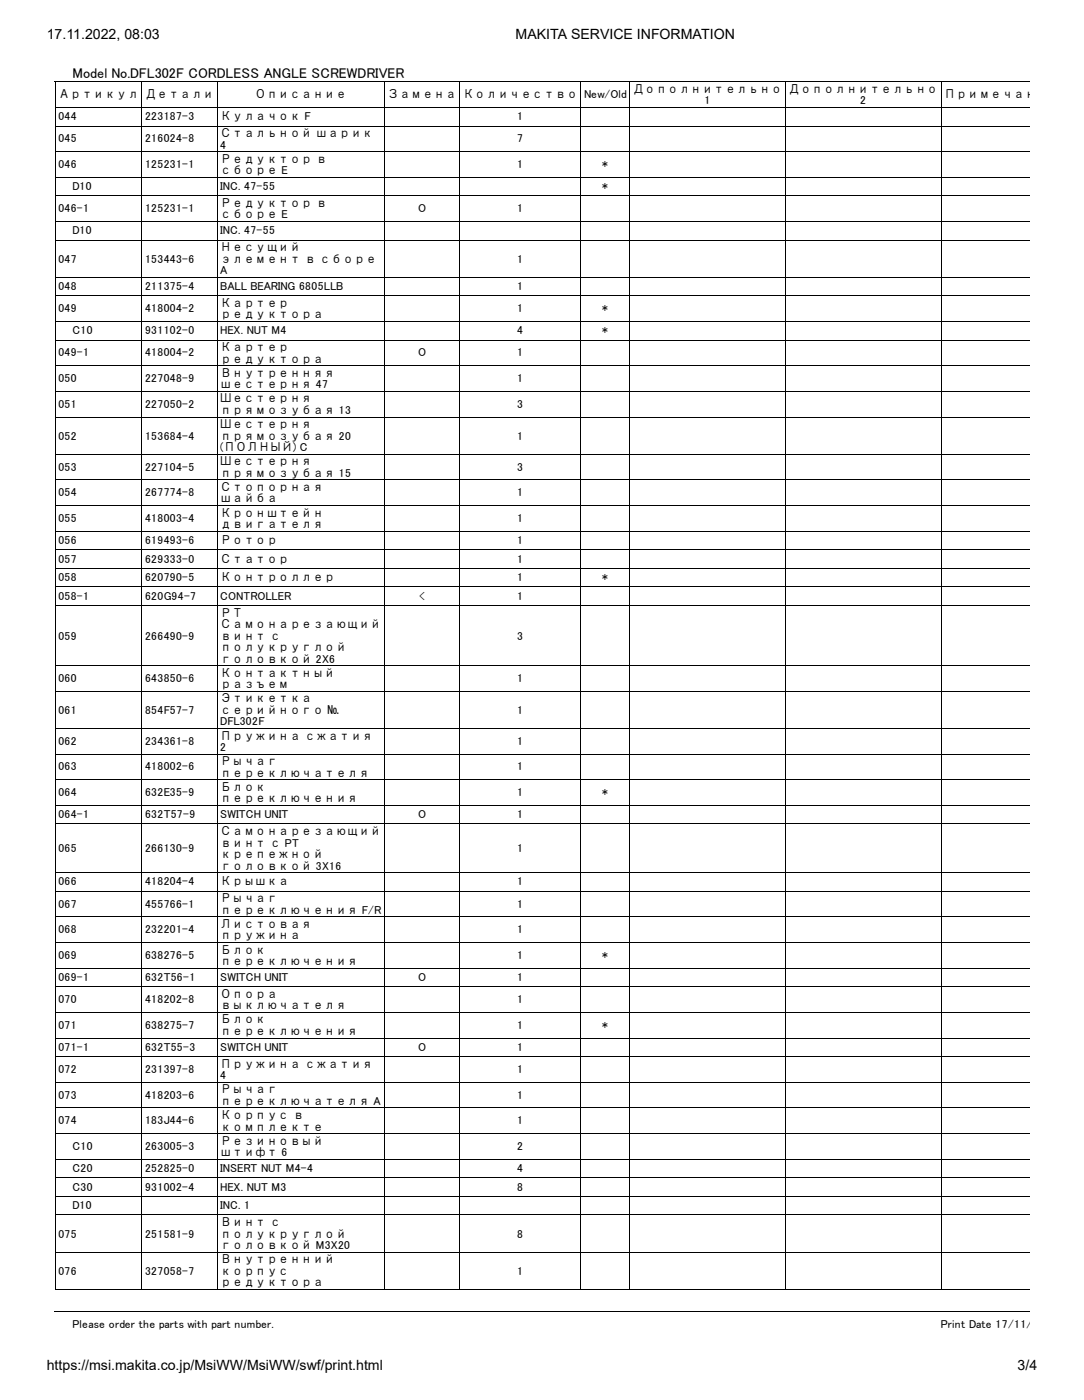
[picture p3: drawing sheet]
<svg xmlns="http://www.w3.org/2000/svg" width="216mm" height="279mm" viewBox="0 0 216 279" stroke-linecap="round" stroke-linejoin="round" font-family="sans-serif">
<defs><g id="words">
<g font-size="2.8">
<text x="9.3" y="7.8">17.11.2022, 08:03</text>
<text x="102.9" y="7.8">MAKITA SERVICE INFORMATION</text>
<text x="14.5" y="15.5">Model No.DFL302F CORDLESS ANGLE SCREWDRIVER</text>
<text x="9.3" y="273.4">https://msi.makita.co.jp/MsiWW/MsiWW/swf/print.html</text>
<text x="203" y="273.4">3/4</text>
</g>
<g font-size="2.3">
<text x="11.6" y="19.6">Артикул</text>
<text x="11.6" y="24">044</text>
<text x="28.9" y="19.6">Детали</text>
<text x="28.9" y="24">223187-3</text>
<text x="44" y="24">Кулачок F</text>
<text x="50.8" y="19.6">Описание</text>
<text x="77.3" y="19.6">Замена</text>
<text x="92.3" y="19.6">Количество</text>
<text x="103.2" y="24">1</text>
<text x="116.5" y="19.6">New/Old</text>
<text x="126.2" y="18.5">Дополнительно</text>
<text x="140.5" y="20.8">1</text>
<text x="157.3" y="18.5">Дополнительно</text>
<text x="171.6" y="20.8">2</text>
<text x="188.4" y="19.6">Примечан</text>
<text x="11.6" y="28.4">045</text>
<text x="28.9" y="28.4">216024-8</text>
<text x="44" y="27.4">Стальной шарик</text>
<text x="44" y="29.6">4</text>
<text x="103.2" y="28.4">7</text>
<text x="11.6" y="33.5">046</text>
<text x="28.9" y="33.5">125231-1</text>
<text x="44" y="32.5">Редуктор в</text>
<text x="44" y="34.8">сборе E</text>
<text x="103.2" y="33.5">1</text>
<text x="120.1" y="33.5">*</text>
<text x="14.5" y="37.9">D10</text>
<text x="44" y="37.9">INC. 47-55</text>
<text x="44" y="41.3">Редуктор в</text>
<text x="120.1" y="37.9">*</text>
<text x="11.6" y="42.4">046-1</text>
<text x="14.5" y="46.8">D10</text>
<text x="28.9" y="42.4">125231-1</text>
<text x="44" y="43.6">сборе E</text>
<text x="44" y="46.8">INC. 47-55</text>
<text x="83.4" y="42.4">O</text>
<text x="103.2" y="42.4">1</text>
<text x="11.6" y="52.4">047</text>
<text x="28.9" y="52.4">153443-6</text>
<text x="44" y="50.1">Несущий</text>
<text x="44" y="52.4">элемент в сборе</text>
<text x="103.2" y="52.4">1</text>
<text x="11.6" y="57.9">048</text>
<text x="28.9" y="57.9">211375-4</text>
<text x="44" y="54.7">A</text>
<text x="44" y="57.9">BALL BEARING 6805LLB</text>
<text x="103.2" y="57.9">1</text>
<text x="11.6" y="62.3">049</text>
<text x="28.9" y="62.3">418004-2</text>
<text x="44" y="61.3">Картер</text>
<text x="44" y="63.5">редуктора</text>
<text x="103.2" y="62.3">1</text>
<text x="120.1" y="62.3">*</text>
<text x="11.6" y="71.1">049-1</text>
<text x="14.5" y="66.7">C10</text>
<text x="28.9" y="66.7">931102-0</text>
<text x="28.9" y="71.1">418004-2</text>
<text x="44" y="66.7">HEX. NUT M4</text>
<text x="44" y="70.1">Картер</text>
<text x="83.4" y="71.1">O</text>
<text x="103.2" y="66.7">4</text>
<text x="103.2" y="71.1">1</text>
<text x="120.1" y="66.7">*</text>
<text x="11.6" y="76.3">050</text>
<text x="28.9" y="76.3">227048-9</text>
<text x="44" y="72.4">редуктора</text>
<text x="44" y="75.2">Внутренняя</text>
<text x="44" y="77.5">шестерня 47</text>
<text x="103.2" y="76.3">1</text>
<text x="11.6" y="81.4">051</text>
<text x="28.9" y="81.4">227050-2</text>
<text x="44" y="80.3">Шестерня</text>
<text x="44" y="82.6">прямозубая 13</text>
<text x="103.2" y="81.4">3</text>
<text x="11.6" y="87.7">052</text>
<text x="28.9" y="87.7">153684-4</text>
<text x="44" y="85.4">Шестерня</text>
<text x="44" y="87.7">прямозубая 20</text>
<text x="103.2" y="87.7">1</text>
<text x="11.6" y="93.9">053</text>
<text x="28.9" y="93.9">227104-5</text>
<text x="44" y="90">(ПОЛНЫЙ) C</text>
<text x="44" y="92.9">Шестерня</text>
<text x="44" y="95.1">прямозубая 15</text>
<text x="103.2" y="93.9">3</text>
<text x="11.6" y="99">054</text>
<text x="28.9" y="99">267774-8</text>
<text x="44" y="98">Стопорная</text>
<text x="44" y="100.3">шайба</text>
<text x="103.2" y="99">1</text>
<text x="11.6" y="104.2">055</text>
<text x="28.9" y="104.2">418003-4</text>
<text x="44" y="103.1">Кронштейн</text>
<text x="44" y="105.4">двигателя</text>
<text x="103.2" y="104.2">1</text>
<text x="11.6" y="108.6">056</text>
<text x="11.6" y="112.3">057</text>
<text x="28.9" y="108.6">619493-6</text>
<text x="28.9" y="112.3">629333-0</text>
<text x="44" y="108.6">Ротор</text>
<text x="44" y="112.3">Статор</text>
<text x="103.2" y="108.6">1</text>
<text x="103.2" y="112.3">1</text>
<text x="11.6" y="116">058</text>
<text x="11.6" y="119.7">058-1</text>
<text x="28.9" y="116">620790-5</text>
<text x="28.9" y="119.7">620G94-7</text>
<text x="44" y="116">Контроллер</text>
<text x="44" y="119.7">CONTROLLER</text>
<text x="83.6" y="119.7">&lt;</text>
<text x="103.2" y="116">1</text>
<text x="103.2" y="119.7">1</text>
<text x="120.1" y="116">*</text>
<text x="44" y="123">РТ</text>
<text x="44" y="125.3">Самонарезающий</text>
<text x="11.6" y="127.6">059</text>
<text x="28.9" y="127.6">266490-9</text>
<text x="44" y="127.6">винт с</text>
<text x="44" y="129.9">полукруглой</text>
<text x="103.2" y="127.6">3</text>
<text x="11.6" y="136.1">060</text>
<text x="28.9" y="136.1">643850-6</text>
<text x="44" y="132.2">головкой 2X6</text>
<text x="44" y="135">Контактный</text>
<text x="44" y="137.3">разъем</text>
<text x="103.2" y="136.1">1</text>
<text x="11.6" y="142.5">061</text>
<text x="28.9" y="142.5">854F57-7</text>
<text x="44" y="140.2">Этикетка</text>
<text x="44" y="142.5">серийного №</text>
<text x="103.2" y="142.5">1</text>
<text x="11.6" y="148.6">062</text>
<text x="28.9" y="148.6">234361-8</text>
<text x="44" y="144.8">DFL302F</text>
<text x="44" y="147.6">Пружина сжатия</text>
<text x="44" y="149.9">2</text>
<text x="103.2" y="148.6">1</text>
<text x="11.6" y="153.8">063</text>
<text x="28.9" y="153.8">418002-6</text>
<text x="44" y="152.7">Рычаг</text>
<text x="44" y="155">переключателя</text>
<text x="103.2" y="153.8">1</text>
<text x="11.6" y="158.9">064</text>
<text x="28.9" y="158.9">632E35-9</text>
<text x="44" y="157.8">Блок</text>
<text x="44" y="160.1">переключения</text>
<text x="103.2" y="158.9">1</text>
<text x="120.1" y="158.9">*</text>
<text x="11.6" y="163.3">064-1</text>
<text x="28.9" y="163.3">632T57-9</text>
<text x="44" y="163.3">SWITCH UNIT</text>
<text x="44" y="166.7">Самонарезающий</text>
<text x="83.4" y="163.3">O</text>
<text x="103.2" y="163.3">1</text>
<text x="11.6" y="170">065</text>
<text x="28.9" y="170">266130-9</text>
<text x="44" y="168.9">винт с PT</text>
<text x="44" y="171.2">крепежной</text>
<text x="44" y="173.5">головкой 3X16</text>
<text x="103.2" y="170">1</text>
<text x="11.6" y="176.7">066</text>
<text x="28.9" y="176.7">418204-4</text>
<text x="44" y="176.7">Крышка</text>
<text x="103.2" y="176.7">1</text>
<text x="11.6" y="181.1">067</text>
<text x="28.9" y="181.1">455766-1</text>
<text x="44" y="180.1">Рычаг</text>
<text x="44" y="182.4">переключения F/R</text>
<text x="44" y="185.2">Листовая</text>
<text x="103.2" y="181.1">1</text>
<text x="11.6" y="186.2">068</text>
<text x="11.6" y="191.4">069</text>
<text x="28.9" y="186.2">232201-4</text>
<text x="28.9" y="191.4">638276-5</text>
<text x="44" y="187.5">пружина</text>
<text x="44" y="190.3">Блок</text>
<text x="103.2" y="186.2">1</text>
<text x="103.2" y="191.4">1</text>
<text x="120.1" y="191.4">*</text>
<text x="11.6" y="195.8">069-1</text>
<text x="28.9" y="195.8">632T56-1</text>
<text x="44" y="192.6">переключения</text>
<text x="44" y="195.8">SWITCH UNIT</text>
<text x="83.4" y="195.8">O</text>
<text x="103.2" y="195.8">1</text>
<text x="11.6" y="200.2">070</text>
<text x="28.9" y="200.2">418202-8</text>
<text x="44" y="199.1">Опора</text>
<text x="44" y="201.4">выключателя</text>
<text x="103.2" y="200.2">1</text>
<text x="11.6" y="205.3">071</text>
<text x="11.6" y="209.7">071-1</text>
<text x="28.9" y="205.3">638275-7</text>
<text x="28.9" y="209.7">632T55-3</text>
<text x="44" y="204.3">Блок</text>
<text x="44" y="206.6">переключения</text>
<text x="44" y="209.7">SWITCH UNIT</text>
<text x="83.4" y="209.7">O</text>
<text x="103.2" y="205.3">1</text>
<text x="103.2" y="209.7">1</text>
<text x="120.1" y="205.3">*</text>
<text x="11.6" y="214.1">072</text>
<text x="28.9" y="214.1">231397-8</text>
<text x="44" y="213.1">Пружина сжатия</text>
<text x="44" y="215.4">4</text>
<text x="103.2" y="214.1">1</text>
<text x="11.6" y="219.3">073</text>
<text x="28.9" y="219.3">418203-6</text>
<text x="44" y="218.2">Рычаг</text>
<text x="44" y="220.5">переключателя A</text>
<text x="103.2" y="219.3">1</text>
<text x="11.6" y="224.4">074</text>
<text x="28.9" y="224.4">183J44-6</text>
<text x="44" y="223.3">Корпус в</text>
<text x="44" y="225.6">комплекте</text>
<text x="103.2" y="224.4">1</text>
<text x="14.5" y="229.5">C10</text>
<text x="14.5" y="233.9">C20</text>
<text x="28.9" y="229.5">263005-3</text>
<text x="28.9" y="233.9">252825-0</text>
<text x="44" y="228.4">Резиновый</text>
<text x="44" y="230.7">штифт 6</text>
<text x="44" y="233.9">INSERT NUT M4-4</text>
<text x="103.2" y="229.5">2</text>
<text x="103.2" y="233.9">4</text>
<text x="14.5" y="237.6">C30</text>
<text x="28.9" y="237.6">931002-4</text>
<text x="44" y="237.6">HEX. NUT M3</text>
<text x="103.2" y="237.6">8</text>
<text x="14.5" y="241.3">D10</text>
<text x="44" y="241.3">INC. 1</text>
<text x="44" y="244.7">Винт с</text>
<text x="11.6" y="247">075</text>
<text x="28.9" y="247">251581-9</text>
<text x="44" y="247">полукруглой</text>
<text x="44" y="249.3">головкой M3X20</text>
<text x="103.2" y="247">8</text>
<text x="11.6" y="254.4">076</text>
<text x="28.9" y="254.4">327058-7</text>
<text x="44" y="252.1">Внутренний</text>
<text x="44" y="254.4">корпус</text>
<text x="44" y="256.7">редуктора</text>
<text x="103.2" y="254.4">1</text>
<text x="14.5" y="265">Please order the parts with part number.</text>
<text x="187.7" y="265">Print Date 17/11/</text>
</g>
</g></defs>
<g fill="none" stroke="#000" stroke-width=".2">
<path d="M10.9 16.3h194.5M11 16.2v241.2M28.3 16.2v241.2M43.3 16.2v241.2M76.7 16.2v241.2M91.7 16.2v241.2M115.9 16.2v241.2M125.6 16.2v241.2M156.7 16.2v241.2M187.8 16.2v241.2M10.9 39.1h194.5M10.9 35.4h194.5"/>
<path d="M10.9 30.3h194.5M10.9 21.4h194.5M10.9 25.1h194.5M10.9 59h194.5M10.9 55.3h194.5M10.9 47.9h194.5M10.9 44.2h194.5M10.9 78.1h194.5M10.9 73h194.5M10.9 67.9h194.5M10.9 64.2h194.5M10.9 95.8h194.5"/>
<path d="M10.9 90.6h194.5M10.9 83.2h194.5M10.9 117.1h194.5M10.9 113.4h194.5M10.9 109.7h194.5M10.9 106h194.5M10.9 100.9h194.5M10.9 138h194.5M10.9 132.8h194.5M10.9 120.8h194.5M10.9 155.6h194.5M10.9 150.5h194.5"/>
<path d="M10.9 145.4h194.5M10.9 177.9h194.5M10.9 174.2h194.5M10.9 164.4h194.5M10.9 160.7h194.5M10.9 196.9h194.5M10.9 193.2h194.5M10.9 188.1h194.5M10.9 183h194.5M10.9 216h194.5M10.9 210.9h194.5M10.9 207.2h194.5"/>
<path d="M10.9 202h194.5M10.9 238.8h194.5M10.9 235.1h194.5M10.9 231.4h194.5M10.9 226.2h194.5M10.9 221.1h194.5M10.9 257.3h194.5M10.9 249.9h194.5M10.9 242.5h194.5M10.9 261.7h194.5"/>
</g>
<use href="#words"/>
</svg>
